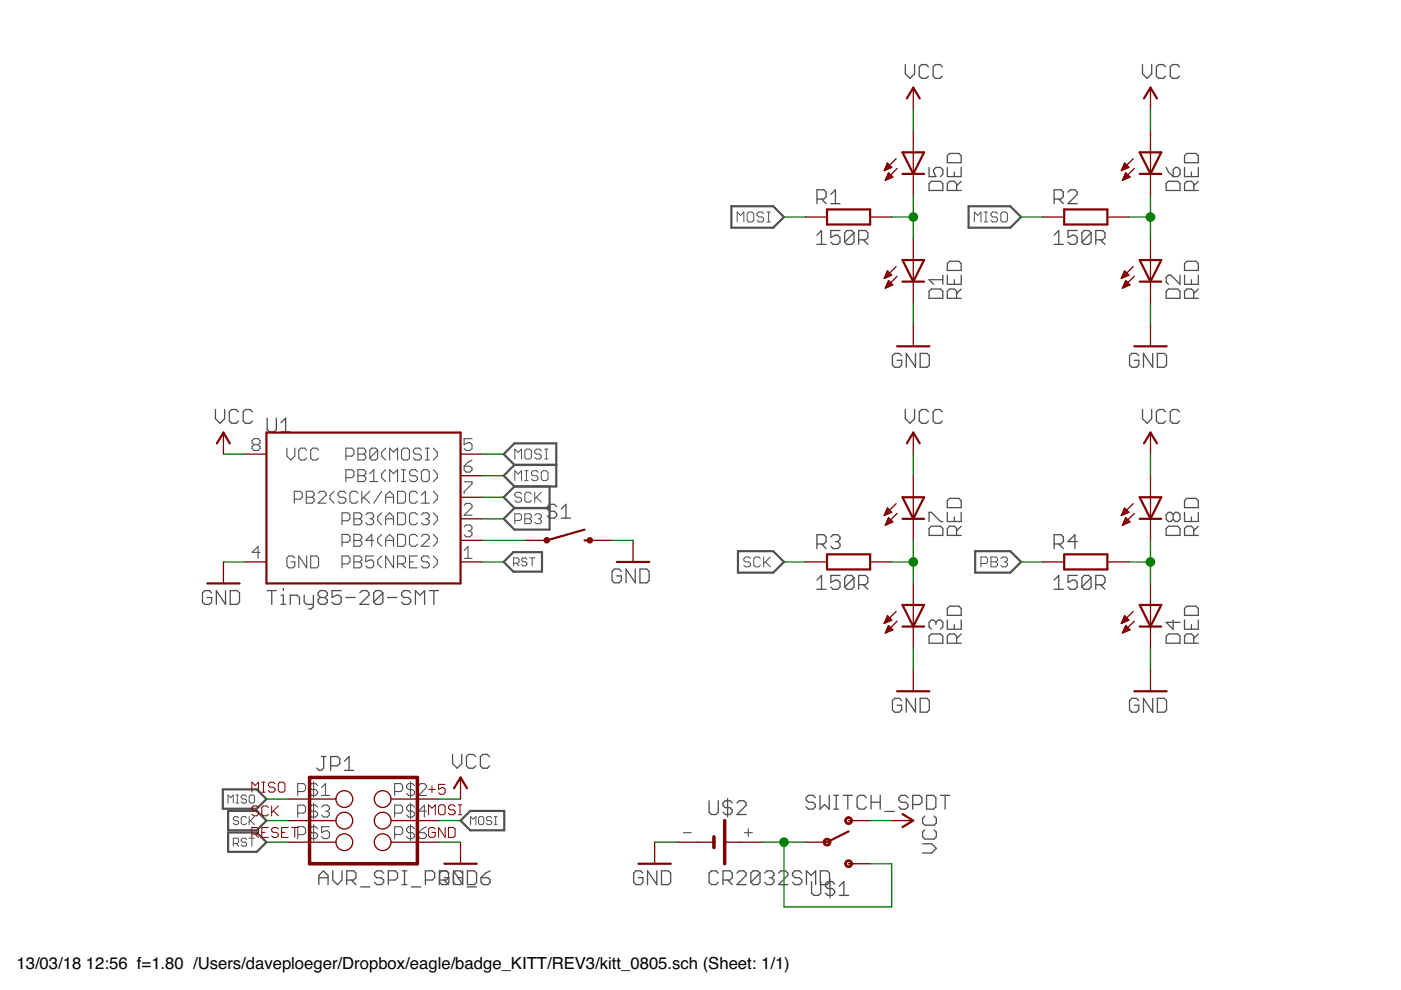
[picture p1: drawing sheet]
<svg xmlns="http://www.w3.org/2000/svg" width="297mm" height="210mm" viewBox="0 0 297 210" stroke-linecap="round" stroke-linejoin="round" font-family="sans-serif">
<defs><g id="words">
<g font-size="3.5">
<text x="3.5" y="205.4">13/03/18</text>
<text x="18.2" y="205.4">12:56 f=1.80 /Users/daveploeger/Dropbox/eagle/badge_KITT/REV3/kitt_0805.sch (Sheet: 1/1)</text>
</g>
</g></defs>
<g fill="none" stroke="#505050" stroke-width=".28">
<path d="M191.9 13.7v1.9l1 1 1-1v-1.9M196.8 14.2l-.4-.5h-1l-.5 .5v1.9l.5 .5h1l.4-.5M199.8 14.2l-.5-.5h-1l-.5 .5v1.9l.5 .5h1l.5-.5M242.2 13.7v1.9l1 1 1-1v-1.9M247.1 14.2l-.5-.5h-.9l-.5 .5v1.9l.5 .5h.9l.5-.5M250.1 14.2l-.5-.5h-1l-.5 .5v1.9l.5 .5h1l.5-.5M197 38.9l.5-.5h1.9l.5 .5v1.5h-2.9zM197 35.5v1.9h1.4l-.4-.9v-.5l.4-.5h1l.5 .5v1l-.5 .4M200.9 35.5v1.9h2.9v-1.9M201.3 32.5h2l.5 .5v1.5h-2.9v-1.5zM202.3 36.5v.9M203.8 38.4l-1 1"/>
<path d="M247.2 38.9l.5-.5h2l.5 .5v1.5h-3zM247.2 35.5l.5 1 1 .9M248.7 36l.5-.5h.5l.5 .5v1l-.5 .4h-1zM251.1 35.5v1.9h3v-1.9M251.1 33l.5-.5h2l.5 .5v1.5h-3zM252.6 36.5v.9M254.1 38.4l-1 1M173.2 49.9l1-1v2.9M173.2 51.8h2M173.2 42.2h1.5l.5-.5v-1l-.5-.5h-1.5v3M174.2 42.2l1 1M176.1 41.2l1-1v3"/>
<path d="M176.1 43.2h2M178.1 48.9h-2v1.5l1-.5h.5l.5 .5v.9l-.5 .5h-1l-.5-.5M181.1 49.4v1.9l-.5 .5h-1l-.5-.5M181.1 49.4l-.5-.5h-1l-.5 .5v1.9M181.1 49.4l-2 1.9M182.1 50.8h1.4l.5-.4v-1l-.5-.5h-1.4v2.9M183 50.8l1 1M199.9 58.3v2M199.9 59.3h-2.9l1 1M200.9 58.3v2h2.9v-2M201.3 55.4h2l.5 .5v1.4h-2.9v-1.4zM202.3 59.3v1"/>
<path d="M202.8 40.4v-1.5l-.5-.5h-1l-.4 .5v1.5h2.9M223.5 51.8h1.9M223.5 49.9l1-1v2.9M223.5 42.2h1.5l.4-.5v-1l-.4-.5h-1.5v3M224.5 42.2l.9 1M226.4 40.7l.5-.5h1l.5 .5v.5l-2 2h2M228.4 48.9h-2v1.5l1-.5h.5l.5 .5v.9l-.5 .5h-1l-.5-.5M231.3 49.4v1.9l-.5 .5h-.9l-.5-.5M231.3 49.4l-.5-.5h-.9l-.5 .5v1.9M231.3 49.4l-1.9 1.9M232.3 50.8h1.5l.5-.4v-1l-.5-.5h-1.5v2.9M233.3 50.8l1 1"/>
<path d="M250.2 58.3v2l-2-2h-.5l-.5 .5v1l.5 .5M251.1 58.3v2h3v-2M251.1 55.9l.5-.5h2l.5 .5v1.4h-3zM252.6 59.3v1M253.1 40.4v-1.5l-.5-.5h-1l-.5 .5v1.5h3M191.2 75.4l-.5-.5h-1l-.5 .5v2l.5 .5h1l.5-.5v-1h-1M194.1 74.9v3l-1.9-3v3M195.1 74.9h1.5l.4 .5v2l-.4 .5h-1.5zM197 61.8l.5-.5h1.9l.5 .5v1.4h-2.9zM202.8 63.2v-1.4l-.5-.5h-1l-.4 .5v1.4h2.9M203.8 61.3l-1 1M241.4 75.4l-.4-.5h-1l-.5 .5v2l.5 .5h1l.4-.5v-1h-.9"/>
<path d="M244.4 74.9v3l-2-3v3M245.4 74.9h1.4l.5 .5v2l-.5 .5h-1.4zM247.2 61.8l.5-.5h2l.5 .5v1.4h-3zM253.1 63.2v-1.4l-.5-.5h-1l-.5 .5v1.4h3M254.1 61.3l-1 1M45.7 86.8v2l1 .9 .9-.9v-2M50.6 87.3l-.5-.5h-1l-.5 .5v2l.5 .4h1l.5-.4M53.5 87.3l-.5-.5h-1l-.4 .5v2l.4 .4h1l.5-.4M56.6 88.6v2.5l.5 .5h1l.5-.5v-2.5M59.6 91.6h1.9M59.6 89.6l1-1v3M191.9 86.8v2l1 .9 1-.9v-2"/>
<path d="M196.8 87.3l-.4-.5h-1l-.5 .5v2l.5 .4h1l.4-.4M199.8 87.3l-.5-.5h-1l-.5 .5v2l.5 .4h1l.5-.4M242.2 86.8v2l1 .9 1-.9v-2M247.1 87.3l-.5-.5h-.9l-.5 .5v2l.5 .4h.9l.5-.4M250.1 87.3l-.5-.5h-1l-.5 .5v2l.5 .4h1l.5-.4M118 107.4l-.5-.5h-1l-.4 .5v.5l.4 .5h1l.5 .5v.5l-.5 .5h-1l-.4-.5M119 109.9h2M119 107.9l1-1v3M173.2 115.3h1.5l.5-.5v-.9l-.5-.5h-1.5v2.9M174.2 115.3l1 1M176.1 113.9l.5-.5h1l.5 .5v.4l-.5 .5M177.1 114.8h.5"/>
<path d="M177.6 114.8l.5 .5v.5l-.5 .5h-1l-.5-.5M197 112.1l.5-.5h1.9l.5 .5v1.4h-2.9zM197 110.6v-2h.5l1.9 2h.5M200.9 108.6v2h2.9v-2M201.3 105.7h2l.5 .5v1.4h-2.9v-1.4zM202.3 109.6v1M202.8 113.5v-1.4l-.5-.5h-1l-.4 .5v1.4h2.9M203.8 111.6l-1 .9M223.5 115.3h1.5l.4-.5v-.9l-.4-.5h-1.5v2.9M224.5 115.3l.9 1M228.4 114.8h-2l1.5-1.4v2.9M247.2 112.1l.5-.5h2l.5 .5v1.4h-3z"/>
<path d="M248.7 109.1l-.5-.5h-.5l-.5 .5v1l.5 .5h.5l.5-.5M248.7 109.1l.5-.5h.5l.5 .5v1l-.5 .5h-.5l-.5-.5M248.7 109.1v1M251.1 108.6v2h3v-2M251.6 105.7h2l.5 .5v1.4h-3v-1.4zM252.6 109.6v1M253.1 113.5v-1.4l-.5-.5h-1l-.5 .5v1.4h3M254.1 111.6l-1 .9M44.9 125.7l-.5-.5h-1l-.5 .5v2l.5 .4h1l.5-.4v-1h-1M47.8 125.2v2.9l-1.9-2.9v2.9M48.8 125.2h1.5l.5 .5v2l-.5 .4h-1.5zM56.6 125.2h2"/>
<path d="M57.6 125.2v2.9M59.6 126.2h.5v1.9M59.6 128.1h1M60.1 124.7v.5M61.6 128.1v-1.9h1.4l.5 .5v1.4M64.5 126.2v1.5l.5 .4h1.4M66.4 126.2v2.4l-.4 .5h-.5M67.9 126.7l-.5-.5v-.5l.5-.5h1l.5 .5v.5l-.5 .5M67.9 126.7l-.5 .5v.5l.5 .4h1l.5-.4v-.5l-.5-.5M67.9 126.7h1M72.3 125.2h-1.9v1.5l1-.5h.5l.4 .5v1l-.4 .4h-1l-.5-.4M73.3 126.7h2"/>
<path d="M76.3 125.7l.5-.5h.9l.5 .5v.5l-1.9 1.9h1.9M81.2 125.7l-.5-.5h-1l-.5 .5v2M81.2 125.7v2l-.5 .4h-1l-.5-.4M81.2 125.7l-2 2M82.2 126.7h1.9M87.1 125.7l-.5-.5h-1l-.5 .5v.5l.5 .5h1l.5 .5v.5l-.5 .4h-1l-.5-.4M88.1 128.1v-2.9l.9 1 1-1v2.9M91 125.2h2M92 125.2v2.9M131.7 121.1l-.5-.5h-.9l-.5 .5v2l.5 .5h.9l.5-.5v-1h-1M134.7 120.6v3l-2-3v3M135.7 120.6h1.4l.5 .5v2l-.5 .5h-1.4z"/>
<path d="M173.2 123l1-1v2.9M173.2 124.9h2M178.1 122h-2v1.5l1-.5h.5l.5 .5v1l-.5 .4h-1l-.5-.4M181.1 122.5l-.5-.5h-1l-.5 .5v2M181.1 122.5v2l-.5 .4h-1l-.5-.4M181.1 122.5l-2 2M182.1 124h1.4l.5-.5v-1l-.5-.5h-1.4v2.9M183 124l1 .9M197 134.9l.5-.5h1.9l.5 .5v1.5h-2.9zM198.4 132l.5-.5h.5l.5 .5v.9l-.5 .5M198.4 132l-.4-.5h-.5l-.5 .5v.9l.5 .5M198.4 132v.4"/>
<path d="M200.9 131.5v1.9h2.9v-1.9M201.3 128.5h2l.5 .5v1.5h-2.9v-1.5zM202.3 132.4v1M202.8 136.4v-1.5l-.5-.5h-1l-.4 .5v1.5h2.9M203.8 134.4l-1 1M223.5 123l1-1v2.9M223.5 124.9h1.9M228.4 122h-2v1.5l1-.5h.5l.5 .5v1l-.5 .4h-1l-.5-.4M231.3 122.5l-.5-.5h-.9l-.5 .5v2M231.3 122.5v2l-.5 .4h-.9l-.5-.4M231.3 122.5l-1.9 2M232.3 124h1.5l.5-.5v-1l-.5-.5h-1.5v2.9"/>
<path d="M233.3 124l1 .9M247.7 134.4h2l.5 .5v1.5h-3v-1.5zM248.7 131.5v1.9l-1.5-1.4h3M251.1 131.5v1.9h3v-1.9M251.6 128.5h2l.5 .5v1.5h-3v-1.5zM252.6 132.4v1M253.1 136.4v-1.5l-.5-.5h-1l-.5 .5v1.5h3M254.1 134.4l-1 1M95.9 160v1.9l1 1 1-1v-1.9M191.2 148.5l-.5-.4h-1l-.5 .4v2l.5 .5h1l.5-.5v-1h-1M194.1 148.1v2.9l-1.9-2.9v2.9M195.1 148.1h1.5l.4 .4v2l-.4 .5h-1.5z"/>
<path d="M241.4 148.5l-.4-.4h-1l-.5 .4v2l.5 .5h1l.4-.5v-1h-.9M244.4 148.1v2.9l-2-2.9v2.9M245.4 148.1h1.4l.5 .4v2l-.5 .5h-1.4zM68.1 160.4h1M68.6 160.4v2.5l-.5 .4h-.5l-.4-.4M70.1 162.4h1.5l.5-.5v-1l-.5-.5h-1.5v2.9M73 161.4l1-1v2.9M73 163.3h2M100.9 160.4l-.5-.4h-1l-.5 .4v2l.5 .5h1l.5-.5M103.8 160.4l-.5-.4h-1l-.4 .4v2l.4 .5h1l.5-.5M150.3 169.8v2.4l.5 .5h1l.5-.5v-2.4M154.3 169.3v3.9"/>
<path d="M155.3 170.3l-.5-.5h-1l-.5 .5v.5l.5 .4h1l.5 .5v.5l-.5 .5h-1l-.5-.5M156.3 170.3l.4-.5h1l.5 .5v.5l-1.9 1.9h1.9M172.9 169.1l-.5-.5h-1l-.5 .5v.5l.5 .5h1l.5 .5v.5l-.5 .5h-1l-.5-.5M173.9 168.6v3l.9-1 1 1v-3M176.8 168.6h1M176.8 171.6h1M177.3 168.6v3M178.8 168.6h1.9M179.7 168.6v3M183.7 169.1l-.5-.5h-1l-.5 .5v2l.5 .5h1l.5-.5M184.7 170.1h1.9M184.7 168.6v3"/>
<path d="M186.6 168.6v3M187.6 172h2M192.5 169.1l-.5-.5h-.9l-.5 .5v.5l.5 .5h.9l.5 .5v.5l-.5 .5h-.9l-.5-.5M193.5 170.6h1.5l.5-.5v-1l-.5-.5h-1.5v3M195.6 178.9h1.9l1 1-1 .9h-1.9M196.1 176l-.5 .4v1l.5 .5h1.9l.5-.5v-1l-.5-.4M196.1 173l-.5 .5v1l.5 .5h1.9l.5-.5v-1l-.5-.5M196.4 168.6h1.5l.5 .5v2l-.5 .5h-1.5zM199.4 168.6h2M200.4 168.6v3M67.6 186.1h2M67.6 187.6v-2l1-1 1 1v2"/>
<path d="M70.5 184.6v2l1 1 1-1v-2M73.5 186.6h1.5l.5-.5v-1l-.5-.5h-1.5v3M74.5 186.6l1 1M76.5 188h1.9M81.3 185.1l-.4-.5h-1l-.5 .5v.5l.5 .5h1l.4 .5v.5l-.4 .5h-1l-.5-.5M82.3 186.6h1.5l.5-.5v-1l-.5-.5h-1.5v3M85.3 184.6h1M85.3 187.6h1M85.8 184.6v3M87.2 188h2M90.2 186.6h1.5l.5-.5v-1l-.5-.5h-1.5v3M93.7 184.6l-.5 .5v2l.5 .5h1l.5-.5v-1h-1"/>
<path d="M94.1 186.6l1 1M94.6 184.6l.5 .5v1l-.5 .5h-1.4M95.2 185.1l-.5-.5h-1.5v3M98 185.1l-.4-.5h-1l-.5 .5v2l.5 .5h1l.4-.5v-1h-.9M98.1 184.6v3l-1.9-3v3M99 188h2M99.1 184.6h1.5l.4 .5v2l-.4 .5h-1.5zM102 186.1h1.4l.5 .5v.5l-.5 .5h-.9l-.5-.5zM103.9 184.6l-.9 .5-1 1M136.3 185.1l-.5-.5h-1l-.5 .5v2l.5 .5h1l.5-.5v-1h-1M139.3 184.6v3l-2-3v3M140.3 184.6h1.4l.5 .5v2l-.5 .5h-1.4z"/>
<path d="M152.3 185.1l-.5-.5h-1l-.5 .5v2l.5 .5h1l.5-.5M153.3 186.6h1.5l.5-.5v-1l-.5-.5h-1.5v3M154.3 186.6l1 1M156.3 185.1l.4-.5h1l.5 .5v.5l-1.9 2h1.9M161.1 185.1l-.4-.5h-1l-.5 .5v2M161.1 185.1v2l-.4 .5h-1l-.5-.5M161.1 185.1l-1.9 2M162.1 185.1l.5-.5h1l.5 .5v.5l-.5 .5M163.1 186.1h.5M163.6 186.1l.5 .5v.5l-.5 .5h-1l-.5-.5M165.1 185.1l.5-.5h.9l.5 .5v.5l-1.9 2h1.9M170 185.1l-.5-.5h-1l-.5 .5v.5l.5 .5h1l.5 .5v.5l-.5 .5h-1l-.5-.5"/>
<path d="M171 187.6v-3l1 1 .9-1v3M172.1 186.9v2.5l.5 .4h.9l.5-.4v-2.5M173.9 184.6h1.5l.5 .5v2l-.5 .5h-1.5zM176 186.4v3.9M177 187.4l-.5-.5h-1l-.5 .5v.5l.5 .5h1l.5 .5v.5l-.5 .4h-1l-.5-.4M177.9 189.8h2M177.9 187.9l1-1v2.9"/>
</g>
<g fill="none" stroke="#505050" stroke-width=".23">
<path d="M53.9 94.3l-.5-.4v-.5l.5-.4h.8l.4 .4v.5l-.4 .4M53.9 94.3l-.5 .4v.4l.5 .4h.8l.4-.4v-.4l-.4-.4M53.9 94.3h.8M60.8 95v1.7l.9 .8 .8-.8v-1.7M65 95.4l-.4-.4h-.8l-.4 .4v1.7l.4 .4h.8l.4-.4M67.5 95.4l-.4-.4h-.8l-.4 .4v1.7l.4 .4h.8l.4-.4M73.3 96.7h1.3l.4-.4v-.9l-.4-.4h-1.3v2.5M75.9 95h1.2l.5 .4v.5l-.5 .4 .5 .4v.4l-.5 .4h-1.2zM75.9 99.6h1.2l.5 .4v.4l-.5 .5 .5 .4v.4l-.5 .4h-1.2zM75.9 96.3h1.2M80.1 95.4l-.4-.4h-.9l-.4 .4v1.7M80.1 95.4v1.7l-.4 .4h-.9l-.4-.4"/>
<path d="M80.1 95.4l-1.7 1.7M81.8 99.6l-.9 .8v.9l.9 .8M81.8 95l-.9 .9v.8l.9 .8M82.6 97.5v-2.5l.8 .9 .9-.9v2.5M85.1 95.4l.5-.4h.8l.4 .4v1.7l-.4 .4h-.8l-.5-.4zM85.1 99.6h.9M85.6 99.6v2.5M89.3 95.4l-.4-.4h-.8l-.4 .4v.5l.4 .4h.8l.4 .4v.4l-.4 .4h-.8l-.4-.4M89.8 99.6h.8l.4 .4v1.7l-.4 .4h-.8l-.5-.4v-1.7zM90.2 95h.8M90.2 97.5h.8M90.6 95v2.5"/>
<path d="M91.9 99.6l.8 .8v.9l-.8 .8M91.9 95l.8 .9v.8l-.8 .8M98.4 98.8h1.3l.4 .5v.4l-.4 .4h-.9l-.4-.4zM100.1 93h-1.7v1.3l.8-.4h.5l.4 .4v.8l-.4 .4h-.9l-.4-.4M100.1 97.6l-.9 .4-.8 .8M55.1 117.1h-1.7l1.3-1.2v2.5M62.4 105.8h1.3l.4-.4v-.8l-.4-.4h-1.3v2.5M62.5 118.3l-.4-.4h-.9l-.4 .4v1.7l.4 .4h.9l.4-.4v-.9h-.8M64.9 104.2h1.3l.4 .4v.4l-.4 .4 .4 .4v.5l-.4 .4h-1.3zM64.9 105.4h1.3M65 117.9v2.5l-1.6-2.5v2.5M65.9 117.9h1.2l.4 .4v1.7l-.4 .4h-1.2z"/>
<path d="M67.5 104.6l.4-.4h.8l.4 .4v.4l-1.6 1.7h1.6M70.8 104.2l-.8 .8v.8l.8 .9M72.5 115h1.3l.4-.4v-.9l-.4-.4h-1.3v2.5M72.5 110.4h1.3l.4-.4v-.8l-.4-.5h-1.3v2.6M72.5 119.5h1.3l.4-.4v-.8l-.4-.4h-1.3v2.5M73.3 104.6l-.4-.4h-.8l-.4 .4v.4l.4 .4h.8l.4 .4v.5l-.4 .4h-.8l-.4-.4M73.3 101.3h1.3l.4-.4v-.9l-.4-.4h-1.3v2.5M75 117.9h1.3l.4 .4v.4l-.4 .4 .4 .4v.5l-.4 .4h-1.3zM75 108.7h1.3l.4 .5v.4l-.4 .4 .4 .4v.4l-.4 .5h-1.3zM75 113.3h1.3l.4 .4v.5l-.4 .4 .4 .4v.4l-.4 .4h-1.3zM75 119.1h1.3M75 110h1.3"/>
<path d="M75 114.6h1.3M75.9 104.6l-.4-.4h-.9l-.4 .4v1.7l.4 .4h.9l.4-.4M75.9 100.9h1.2M76.7 104.2v2.5M77.1 105.4l1.3 1.3M77.6 109.2l.4-.5h.8l.4 .5v.4l-.4 .4M78.4 102.1h1.7M78.4 100.4l.8-.8v2.5M78.4 104.2l-1.7 1.6M78.4 110h.4M78.8 110l.4 .4v.4l-.4 .5h-.8l-.4-.5M79.2 117.9h-1.6v1.2l.8-.4h.4l.4 .4v.9l-.4 .4h-.8l-.4-.4"/>
<path d="M79.2 114.6h-1.6l1.2-1.3v2.5M80.9 117.9l-.8 .8v.8l.8 .9M80.9 108.7l-.8 .9v.8l.8 .9M80.9 113.3l-.8 .9v.8l.8 .8M80.9 104.2l-1.7 2.5M81.8 106.7v-1.7l.8-.8 .8 .8v1.7M81.8 111.3v-1.7l.8-.9 .8 .9v1.7M81.8 115.8v-1.6l.8-.9 .8 .9v1.6M81.8 105.4h1.6M81.8 110h1.6M81.8 114.6h1.6M82.6 102.1v-2.5l.8 .8 .9-.8v2.5"/>
<path d="M83.4 117.9v2.5l-1.6-2.5v2.5M84.3 104.2h1.3l.4 .4v1.7l-.4 .4h-1.3zM84.3 108.7h1.3l.4 .5v1.6l-.4 .5h-1.3zM84.3 113.3h1.3l.4 .4v1.7l-.4 .4h-1.3zM84.3 119.5h1.3l.4-.4v-.8l-.4-.4h-1.3v2.5M85.1 102.1h.9M85.1 119.5l.9 .9M86.8 119.1h.9M88.5 100l-.4-.4h-.9l-.4 .4v.4l.4 .5h.9l.4 .4v.4l-.4 .4h-.9l-.4-.4M88.5 104.6l-.4-.4h-.9l-.4 .4v1.7l.4 .4h.9l.4-.4M88.5 109.2l-.4-.5h-.9l-.4 .5v1.6l.4 .5h.9l.4-.5M88.5 113.7l-.4-.4h-.9l-.4 .4v1.7l.4 .4h.9l.4-.4"/>
<path d="M88.5 117.9h-1.7v2.5h1.7M89.3 109.2l.5-.5h.8l.4 .5v.4l-.4 .4M89.3 113.7l.5-.4h.8l.4 .4v.5l-1.7 1.6h1.7M89.3 106.7h1.7M89.3 105l.9-.8v2.5M90.2 110h.4M90.6 110l.4 .4v.4l-.4 .5h-.8l-.5-.5M91 118.3l-.4-.4h-.8l-.5 .4v.4l.5 .4h.8l.4 .4v.5l-.4 .4h-.8l-.5-.4M91.9 104.2l.8 .8v.8l-.8 .9M91.9 108.7l.8 .9v.8l-.8 .9M91.9 113.3l.8 .9v.8l-.8 .8M91.9 117.9l.8 .8v.8l-.8 .9"/>
<path d="M98.4 102.2h1.7v.4l-1.7 1.6v.5M98.4 107.1l.4-.4h.9l.4 .4v.5l-1.7 1.6h1.7M98.4 111.7l.4-.4h.9l.4 .4v.4l-.4 .5M98.4 116.7l.8-.8v2.5M98.4 118.4h1.7M99.2 112.6h.5M99.7 112.6l.4 .4v.4l-.4 .4h-.9l-.4-.4M63.1 167.8h1.3l.4-.4v-.8l-.4-.5h-1.3v2.6M63.1 172.4h1.3l.4-.4v-.9l-.4-.4h-1.3v2.5M63.1 177h1.3l.4-.4v-.9l-.4-.4h-1.3v2.5M66.5 165.7v3.4M66.5 170.3v3.4"/>
<path d="M66.5 174.9v3.3M67.3 175.7l-.4-.4h-.8l-.5 .4v.4l.5 .5h.8l.4 .4v.4l-.4 .4h-.8l-.5-.4M67.3 166.6l-.4-.5h-.8l-.5 .5v.4l.5 .4h.8l.4 .4v.4l-.4 .5h-.8l-.5-.5M67.3 171.1l-.4-.4h-.8l-.5 .4v.5l.5 .4h.8l.4 .4v.4l-.4 .4h-.8l-.5-.4M68.2 168.7h1.6M68.2 171.1l.4-.4h.8l.4 .4v.5l-.4 .4M68.2 167l.8-.9v2.6M69 172h.4M69.4 172l.4 .4v.4l-.4 .4h-.8l-.4-.4M69.8 175.3h-1.6v1.3l.8-.5h.4l.4 .5v.8l-.4 .4h-.8l-.4-.4M83.7 167.8h1.2l.5-.4v-.8l-.5-.5h-1.2v2.6M83.7 172.4h1.2l.5-.4v-.9l-.5-.4h-1.2v2.5"/>
<path d="M83.7 177h1.2l.5-.4v-.9l-.5-.4h-1.2v2.5M87 165.7v3.4M87 170.3v3.4M87 174.9v3.3M87.9 175.7l-.4-.4h-.9l-.4 .4v.4l.4 .5h.9l.4 .4v.4l-.4 .4h-.9l-.4-.4M87.9 166.6l-.4-.5h-.9l-.4 .5v.4l.4 .4h.9l.4 .4v.4l-.4 .5h-.9l-.4-.5M87.9 171.1l-.4-.4h-.9l-.4 .4v.5l.4 .4h.9l.4 .4v.4l-.4 .4h-.9l-.4-.4M88.7 176.6h1.3l.4 .4v.4l-.4 .4h-.8l-.5-.4zM88.7 166.6l.5-.5h.8l.4 .5v.4l-1.7 1.7h1.7M90.4 172h-1.7l1.3-1.3v2.5M90.4 175.3l-.8 .4-.9 .9M144.9 176.6h1.7"/>
<path d="M157.8 176.6h1.7M158.7 175.7v1.7"/>
</g>
<g fill="none" stroke="#505050" stroke-width=".47">
<path d="M155.1 43.7h8.8l2.3 2.3-2.3 2.3h-8.8zM205.4 43.7h8.8l2.3 2.3-2.3 2.3h-8.8zM109.1 98.6l-2.3-2.3 2.3-2.3h8.8v9.1h-8.8M109.1 98.6h8.8M109.1 98.6l-2.3 2.3 2.3 2.2M108.8 117.1h6.1v4.1h-6.1l-2-2.1zM109.1 103.1l-2.3 2.3 2.3 2.3M109.1 107.7h7.4M116.5 103.1v9.2h-7.4l-2.3-2.3 2.3-2.3M156.5 116.9h7.4l2.3 2.2-2.3 2.3h-7.4zM206.8 116.9h7.4l2.3 2.2-2.3 2.3h-7.4zM47.2 167.4h7.2l2.1 2-2.1 2.1h-7.2z"/>
<path d="M48.4 171.9h6l2.1 2.1-2.1 2h-6zM48.4 176.5h6l2.1 2.1-2.1 2h-6zM97.6 174l2.1-2.1h7.2v4.1h-7.2z"/>
</g>
<g fill="none" stroke="#505050" stroke-width=".21">
<path d="M156.3 47.1v-2.1l.7 .7 .7-.7v2.1M158.7 45h.7l.4 .3v1.4l-.4 .4h-.7l-.3-.4v-1.4zM161.9 45.3l-.3-.3h-.7l-.4 .3v.4l.4 .3h.7l.3 .4v.3l-.3 .4h-.7l-.4-.4M162.6 45h.7M162.6 47.1h.7M163 45v2.1M206.6 47.1v-2.1l.7 .7 .7-.7v2.1M208.7 45h.7M208.7 47.1h.7M209 45v2.1M211.5 45.3l-.4-.3h-.7l-.3 .3v.4l.3 .3h.7l.4 .4v.3l-.4 .4h-.7l-.3-.4M212.2 45.3l.4-.3h.7l.3 .3v1.4l-.3 .4h-.7l-.4-.4z"/>
<path d="M109.2 97.3v-2.1l.7 .7 .7-.7v2.1M111.3 99.8h.7M111.6 95.2h.7l.4 .4v1.4l-.4 .3h-.7l-.3-.3v-1.4zM111.6 99.8v2.1M114.8 95.6l-.4-.4h-.7l-.3 .4v.3l.3 .4h.7l.4 .3v.4l-.4 .3h-.7l-.3-.3M115.1 99.8h.7l.4 .4v1.4l-.4 .3h-.7l-.3-.3v-1.4zM115.5 95.2h.7M115.5 97.3h.7M115.8 95.2v2.1M108.9 119.4h.8l.3-.3v-.5l-.3-.3h-.8v1.7M109.2 101.9v-2.1l.7 .7 .7-.7v2.1M109.2 110.3h1l.4-.3v-.7l-.4-.4h-1v2.1"/>
<path d="M109.5 119.4l.5 .6M110.6 104.7l-.4-.3h-.7l-.3 .3v.4l.3 .3h.7l.4 .4v.3l-.4 .4h-.7l-.3-.4M111.3 108.9h1l.4 .4v.3l-.4 .4 .4 .3v.4l-.4 .3h-1zM111.3 101.9h.7M111.3 110h1M111.7 118.6l-.3-.3h-.5l-.3 .3v.3l.3 .2h.5l.3 .3v.3l-.3 .3h-.5l-.3-.3M112.3 118.3h1.1M112.7 104.7l-.4-.3h-.7l-.3 .3v1.4l.3 .4h.7l.4-.4M112.8 118.3v1.7M113.4 104.4v2.1M113.4 109.3l.3-.4h.7l.4 .4v.3l-.4 .4M113.7 105.4l1.1 1.1"/>
<path d="M114.1 100.2l-.4-.4h-.7l-.3 .4v.3l.3 .4h.7l.4 .3v.4l-.4 .3h-.7l-.3-.3M114.1 110h.3M114.4 110l.4 .3v.4l-.4 .3h-.7l-.3-.3M114.8 104.4l-1.4 1.4M159.1 118.4l-.4-.3h-.6l-.4 .3v.4l.4 .3h.6l.4 .4v.3l-.4 .4h-.6l-.4-.4M161.2 118.4l-.3-.3h-.7l-.4 .3v1.4l.4 .4h.7l.3-.4M161.9 118.1v2.1M162.3 119.1l1 1.1M163.3 118.1l-1.4 1.4M208 119.5h1l.4-.4v-.7l-.4-.3h-1v2.1M210.1 118.1h1l.4 .3v.4l-.4 .3 .4 .4v.3l-.4 .4h-1zM210.1 119.1h1"/>
<path d="M212.2 118.4l.4-.3h.7l.3 .3v.4l-.3 .3M212.9 119.1h.4M213.3 119.1l.3 .4v.3l-.3 .4h-.7l-.4-.4M48.3 170.3v-1.7l.6 .5 .6-.5v1.7M49.5 178.8h.8l.3-.2v-.6l-.3-.3h-.8v1.7M50 170.3h.6M50 168.6h.6M50 178.8l.6 .6M50.3 168.6v1.7M50.6 173.4l-.3-.3h-.6l-.2 .3v.3l.2 .3h.6l.3 .3v.2l-.3 .3h-.6l-.2-.3M52.3 173.4l-.3-.3h-.6l-.3 .3v1.1l.3 .3h.6l.3-.3M52.3 168.8l-.3-.2h-.6l-.3 .2v.3l.3 .3h.6l.3 .3v.3l-.3 .3h-.6l-.3-.3"/>
<path d="M52.3 178l-.3-.3h-.6l-.3 .3v.3l.3 .3h.6l.3 .2v.3l-.3 .3h-.6l-.3-.3M52.8 168.8l.3-.2h.6l.3 .2v1.2l-.3 .3h-.6l-.3-.3zM52.8 173.1v1.7M52.8 177.7h1.2M53.1 174l.9 .8M53.4 177.7v1.7M54 173.1l-1.2 1.2M99.8 174.8v-1.7l.5 .6 .6-.6v1.7M101.7 173.1h.6l.3 .3v1.1l-.3 .3h-.6l-.2-.3v-1.1zM104.3 173.4l-.3-.3h-.6l-.3 .3v.3l.3 .3h.6l.3 .3v.2l-.3 .3h-.6l-.3-.3M104.8 173.1h.6M104.8 174.8h.6"/>
<path d="M105.1 173.1v1.7"/>
</g>
<g fill="none" stroke="#800000" stroke-width=".47">
<path d="M191.3 32.3h4.6l-2.3 4.6zM191.3 36.9h4.6M192.3 20.9l1.3-2.3 1.4 2.3M241.6 36.9h4.6M241.6 32.3h4.6l-2.3 4.6zM242.5 20.9l1.4-2.3 1.4 2.3M175.3 44.4h9.2v3.2h-9.2zM191.3 55.1h4.6l-2.3 4.6zM191.3 59.7h4.6M225.6 44.4h9.2v3.2h-9.2zM241.6 59.7h4.6M241.6 55.1h4.6l-2.3 4.6z"/>
<path d="M190.2 73.4h6.9M240.5 73.4h6.9M46 94l1.4-2.3 1.3 2.3M56.5 91.7h41.1v32h-41.1zM192.3 94l1.3-2.3 1.4 2.3M242.5 94l1.4-2.3 1.4 2.3M123.9 114.6h1.2M123.9 112.3l-8 2.3M130.8 119.1h6.8M175.3 117.5h9.2v3.2h-9.2zM191.3 105.4h4.6l-2.3 4.6zM191.3 110h4.6"/>
<path d="M225.6 117.5h9.2v3.2h-9.2zM241.6 110h4.6M241.6 105.4h4.6l-2.3 4.6zM43.9 123.7h6.9M191.3 128.3h4.6l-2.3 4.5zM191.3 132.8h4.6M241.6 132.8h4.6M241.6 128.3h4.6l-2.3 4.5zM190.2 146.6h6.9M240.5 146.6h6.9M96.3 167.1l1.3-2.3 1.4 2.3M179.9 176.3l-4.6 2.3"/>
<path d="M191.3 172.6l2.3 1.4-2.3 1.4M94.2 183.1h6.9M135.4 183.1h6.8"/>
</g>
<g fill="none" stroke="#800000" stroke-width=".28">
<path d="M193.6 18.6v4.6M243.9 18.6v4.6M187.5 36h.3M187.6 35.8h.7M187.7 38.2h.1M187.7 35.6h1.2M187.8 38h.5M187.8 35.3h1.1M187.9 37.7h.9M187.9 35.1h.8M188 37.5h1.3M188 34.8h.4"/>
<path d="M188.1 37.3h.9M188.2 34.6l-.7 1.6M188.2 34.6l.9 .9-1.6 .7M188.2 34.6h.1M188.2 37h.6M188.3 36.8h.2M188.4 36.6l.9 .9-1.6 .7zM190 33.7l-2.5 2.5M190.2 35.7l-2.5 2.5M193.6 27.7v13.7M237.8 36h.2M237.9 35.8h.7"/>
<path d="M238 38.2h.1M238 35.6h1.2M238.1 38h.4M238.1 35.3h1.1M238.2 37.7h.9M238.2 35.1h.8M238.3 37.5h1.2M238.3 34.8h.4M238.4 37.3h.9M238.4 34.6h.1M238.4 34.6l-.7 1.6M238.4 34.6l1 .9-1.7 .7"/>
<path d="M238.5 37h.6M238.6 36.8h.2M238.7 36.6l.9 .9-1.6 .7zM240.3 33.7l-2.6 2.5M240.5 35.7l-2.5 2.5M243.9 27.7v13.7M170.8 46h4.5M184.5 46h4.6M187.6 58.8h.3M187.6 58.6h.9M187.7 58.4h1.3M187.9 58.1h.9"/>
<path d="M188 57.9h.6M188.1 57.6h.3M188.2 57.4l.9 1-1.6 .6zM188.2 59.8h.5M188.3 59.6h.2M188.4 59.5l.9 .9-1.6 .7zM190 56.5l-2.5 2.5M190.2 58.6l-2.5 2.5M193.6 50.6v13.7M221.1 46h4.5M234.8 46h4.6M237.8 58.8h.4"/>
<path d="M237.9 58.6h.9M238 58.4h1.3M238.1 58.1h1M238.3 57.9h.6M238.4 57.6h.2M238.4 57.4l1 1-1.7 .6zM238.5 59.8h.5M238.6 59.6h.2M238.7 59.5l.9 .9-1.6 .7zM240.3 56.5l-2.6 2.5M240.5 58.6l-2.5 2.5M243.9 50.6v13.7"/>
<path d="M187.7 61h.1M187.8 60.8h.6M187.9 60.5h1.1M188 60.3h1.2M188.1 60h.9M193.6 68.9v4.5M238 61h.1M238.1 60.8h.6M238.2 60.5h1M238.3 60.3h1.2M238.4 60h.8M243.9 68.9v4.5"/>
<path d="M47.4 91.7v4.6M51.9 96.3h4.6M97.6 96.3h4.6M193.6 91.7v4.6M243.9 91.7v4.6M47.4 119.1v4.6M51.9 119.1h4.6M97.6 110h4.6M97.6 100.9h4.6M97.6 119.1h4.6M97.6 105.4h4.6M97.6 114.6h4.6"/>
<path d="M111.4 114.6h4.5M125.1 114.6h4.5M134.2 114.6v4.5M170.8 119.1h4.5M184.5 119.1h4.6M187.5 109.3h.1M187.6 109.1h.5M187.7 108.8h1M187.7 111.2h.3M187.8 108.6h1.2M187.9 111h.7M187.9 108.3h.9"/>
<path d="M188 110.7h1.2M188 108.1h.5M188.1 110.5h1M188.1 107.8h.2M188.2 107.7l.9 .9-1.6 .7zM188.2 110.3h.7M188.3 110h.3M188.4 109.8l-.7 1.6M188.4 109.8l.9 .9-1.6 .7M188.4 109.8h.1M190 106.8l-2.5 2.5M190.2 108.9l-2.5 2.5"/>
<path d="M193.6 100.9v13.7M221.1 119.1h4.5M234.8 119.1h4.6M237.8 109.3h.1M237.9 109.1h.5M238 108.8h1M238 111.2h.3M238.1 108.6h1.2M238.1 111h.8M238.2 108.3h.8M238.3 110.7h1.1M238.3 108.1h.5"/>
<path d="M238.4 110.5h1M238.4 107.8h.1M238.4 107.7l1 .9-1.7 .7zM238.5 110.3h.7M238.6 110h.3M238.7 109.8h.1M238.7 109.8l-.7 1.6M238.7 109.8l.9 .9-1.6 .7M240.3 106.8l-2.6 2.5M240.5 108.9l-2.5 2.5M243.9 100.9v13.7M187.5 132.1h.2"/>
<path d="M187.6 131.8h.6M187.7 131.6h1.1M187.8 134h.4M187.8 131.4h1.1M187.9 133.8h.8M187.9 131.1h.8M188 133.5h1.3M188 130.9h.4M188.1 133.3h1M188.1 130.6h.1M188.2 130.6l.9 .9-1.6 .7zM188.2 133.1h.6"/>
<path d="M188.3 132.8h.3M189.3 133.5l-.9-.9-.7 1.6M189.3 133.5l-1.6 .7M190 129.6l-2.5 2.6M190.2 131.7l-2.5 2.5M193.6 123.7v13.7M237.8 132.1h.2M237.9 131.8h.6M238 131.6h1.1M238.1 134h.3M238.1 131.4h1.1M238.2 133.8h.8"/>
<path d="M238.2 131.1h.8M238.3 133.5h1.3M238.3 130.9h.4M238.4 133.3h.9M238.4 130.6h.1M238.4 130.6l1 .9-1.7 .7zM238.5 133.1h.6M238.6 132.8h.2M239.6 133.5l-.9-.9-.7 1.6M239.6 133.5l-1.6 .7M240.3 129.6l-2.6 2.6M240.5 131.7l-2.5 2.5"/>
<path d="M243.9 123.7v13.7M193.6 142v4.6M243.9 142v4.6M61.1 174h10.1M61.1 178.6h10.1M61.1 169.4h10.1M82.9 174h10.2M82.9 178.6h10.2M82.9 169.4h10.2M97.6 164.8v4.6M97.6 178.6v4.5M138.8 178.6v4.5"/>
<path d="M143.4 178.6h8M153.6 178.6h8M170.8 178.6h4.5M179.9 174h4.6M189.1 174h4.5M179.9 183.1h4.6"/>
<circle cx="73" cy="169.4" r="1.78"/>
<circle cx="73" cy="174" r="1.78"/>
<circle cx="73" cy="178.6" r="1.78"/>
<circle cx="81.1" cy="169.4" r="1.78"/>
<circle cx="81.1" cy="174" r="1.78"/>
<circle cx="81.1" cy="178.6" r="1.78"/>
</g>
<path d="M179.9 183.1h1.2" fill="none" stroke="#800000" stroke-width=".23"/>
<g fill="#800000" stroke="#800000" stroke-width=".21">
<path d="M179.3 173.5a.83 .83 0 0 1 1.3 0 .83 .83 0 0 1-.4 1.3 .83 .83 0 0 1-1.1-.8h.4a.46 .46 0 0 1 .6-.4 .46 .46 0 0 1 .1 .7 .46 .46 0 0 1-.7-.2v-.1h-.4z" fill-rule="evenodd"/>
<path d="M179.3 182.6a.83 .83 0 0 1 1.3 0 .83 .83 0 0 1-.4 1.3 .83 .83 0 0 1-1.1-.8h.4a.46 .46 0 0 1 .6-.4 .46 .46 0 0 1 .1 .8 .46 .46 0 0 1-.7-.2v-.2h-.4z" fill-rule="evenodd"/>
<path d="M174.7 178a.83 .83 0 0 1 1.3 .1 .83 .83 0 0 1-.4 1.3 .83 .83 0 0 1-1.1-.8h.4a.46 .46 0 0 1 .7-.4 .46 .46 0 0 1 .1 .7 .46 .46 0 0 1-.8-.2v-.1h-.4z" fill-rule="evenodd"/>
<circle cx="115.9" cy="114.6" r=".59"/>
<circle cx="125.1" cy="114.6" r=".59"/>
</g>
<path d="M65.6 164.8h22.9v18.3h-22.9zM151.4 177.4v2.3M153.6 174v9.1" fill="none" stroke="#800000" stroke-width=".74"/>
<g fill="none" stroke="#800000" stroke-width=".21">
<path d="M53.4 168v-2.2l.7 .7 .7-.7v2.2M53.4 176.8h1l.4-.3v-.7l-.4-.3h-1v2M54.1 176.8l.7 .7M54.8 171.2l-.4-.3h-.7l-.3 .3v.4l.3 .3h.7l.4 .4v.3l-.4 .4h-.7l-.3-.4M55.5 176.5h.7M55.5 168h.7M55.5 165.8h.7M55.9 165.8v2.2M56.9 175.5h-1.4v2h1.4M56.9 171.2l-.3-.3h-.7l-.4 .3v1.4l.4 .4h.7l.3-.4M57.6 170.9v2.1M58 171.9l1 1.1"/>
<path d="M58.3 166.2l-.3-.4h-.7l-.4 .4v.3l.4 .4h.7l.3 .4v.3l-.3 .4h-.7l-.4-.4M59 175.8l-.3-.3h-.7l-.4 .3v.3l.4 .4h.7l.3 .3v.4l-.3 .3h-.7l-.4-.3M59 170.9l-1.4 1.4M59.4 165.8h.6l.4 .4v1.4l-.4 .4h-.6l-.4-.4v-1.4zM59.7 176.5h.7M61.1 175.5h-1.4v2h1.4M61.8 175.5h1.4M62.5 175.5v2M90.9 172.7v-2.1l.7 .7 .7-.7v2.1M90.9 167.4h1.4M91.6 166.6v1.5M92.3 175.8l-.4-.3h-.7l-.3 .3v1.4l.3 .3h.7l.4-.3v-.7h-.7"/>
<path d="M93.3 170.6h.7l.4 .4v1.4l-.4 .3h-.7l-.3-.3v-1.4zM94.4 166.3h-1.4v1.1l.7-.4h.3l.4 .4v.7l-.4 .3h-.7l-.3-.3M94.4 175.5v2l-1.4-2v2M95.1 175.5h1l.4 .3v1.4l-.4 .3h-1zM96.5 171l-.4-.4h-.7l-.3 .4v.3l.3 .4h.7l.4 .3v.4l-.4 .3h-.7l-.3-.3M97.2 170.6h.7M97.2 172.7h.7M97.5 170.6v2.1"/>
</g>
<g fill="none" stroke="#008000" stroke-width=".28">
<path d="M193.6 23.2v4.5M243.9 23.2v4.5M166.2 46h4.6M189.1 46h4.5M193.6 41.4v9.2M216.5 46h4.6M239.4 46h4.5M243.9 41.4v9.2M193.6 64.3v4.6M243.9 64.3v4.6M47.4 96.3h4.5M102.2 96.3h4.6"/>
<path d="M193.6 96.3v4.6M243.9 96.3v4.6M47.4 119.1h4.5M102.2 100.9h4.6M102.2 105.4h4.6M102.2 119.1h4.6M102.2 110h4.6M102.2 114.6h9.2M129.6 114.6h4.6M166.2 119.1h4.6M189.1 119.1h4.5M193.6 114.6v9.1"/>
<path d="M216.5 119.1h4.6M239.4 119.1h4.5M243.9 114.6v9.1M193.6 137.4v4.6M243.9 137.4v4.6M56.5 174h4.6M56.5 169.4h4.6M56.5 178.6h4.6M93.1 174h4.5M93.1 169.4h4.5M93.1 178.6h4.5M138.8 178.6h4.6"/>
<path d="M161.6 178.6h9.2M166.2 178.6v13.7h22.9v-9.2h-4.6M184.5 174h4.6"/>
</g>
<g fill="#008000" stroke="#008000" stroke-width=".21">
<circle cx="166.2" cy="178.6" r=".91"/>
<circle cx="193.6" cy="46" r=".91"/>
<circle cx="243.9" cy="46" r=".91"/>
<circle cx="193.6" cy="119.1" r=".91"/>
<circle cx="243.9" cy="119.1" r=".91"/>
</g>
<use href="#words"/>
</svg>
